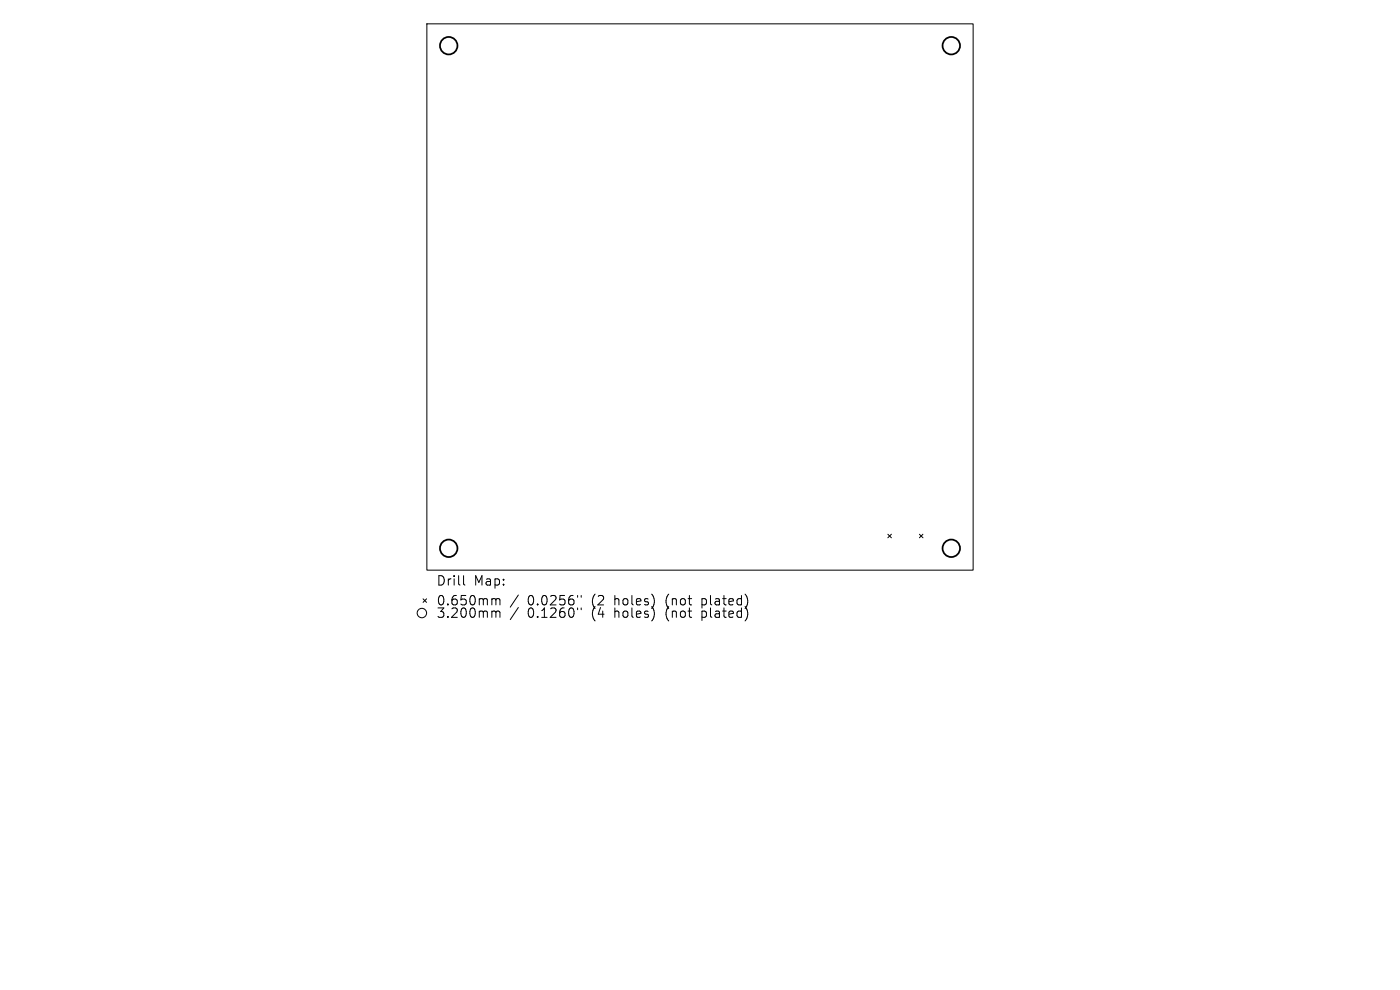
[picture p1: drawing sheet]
<svg xmlns="http://www.w3.org/2000/svg" width="297mm" height="210mm" viewBox="0 0 297 210" stroke-linecap="round" stroke-linejoin="round" font-family="sans-serif">
<defs><g id="words">
<g font-size="2.8">
<text x="92.5" y="124.5">Drill</text>
<text x="100.5" y="124.5">Map:</text>
<text x="92.5" y="128.7">0.650mm</text>
<text x="92.5" y="131.3">3.200mm</text>
<text x="111.9" y="128.7">0.0256&quot;</text>
<text x="111.9" y="131.3">0.1260&quot;</text>
<text x="125.7" y="128.7">(2</text>
<text x="125.7" y="131.3">(4</text>
<text x="130.6" y="128.7">holes)</text>
<text x="130.6" y="131.3">holes)</text>
<text x="141.7" y="128.7">(not</text>
<text x="141.7" y="131.3">(not</text>
<text x="149.5" y="128.7">plated)</text>
<text x="149.5" y="131.3">plated)</text>
</g>
</g></defs>
<g fill="none" stroke="#000" stroke-width=".21">
<path d="M90.6 5.1h115.8v115.8h-115.8zM188.3 113.3l.8 .8M189.1 113.3l-.8 .8M195 113.3l.8 .8M195.8 113.3l-.8 .8M89.7 127l.8 .8M90.5 127l-.8 .8M98.3 122.1v1.7l.3 .3M104.6 127h.3l.3 .3M104.6 129.6h.3l.3 .3M105.2 127.3l.3-.3 .5 .1 .1 1.2M105.2 127.3v1"/>
<path d="M105.2 129.9v1.1M105.2 129.9l.3-.3 .5 .1 .1 1.3M110 126.2l-1.8 2.6M110 128.9l-1.8 2.5M122.5 126.3v.4M122.5 129v.3M123.3 126.3v.4M123.3 129v.3"/>
<circle cx="89.5" cy="130" r="1"/>
</g>
<g fill="none" stroke="#000" stroke-width=".37">
<circle cx="95.2" cy="9.7" r="1.85"/>
<circle cx="201.8" cy="9.7" r="1.85"/>
<circle cx="95.2" cy="116.3" r="1.85"/>
<circle cx="201.8" cy="116.3" r="1.85"/>
</g>
<use href="#words"/>
</svg>
